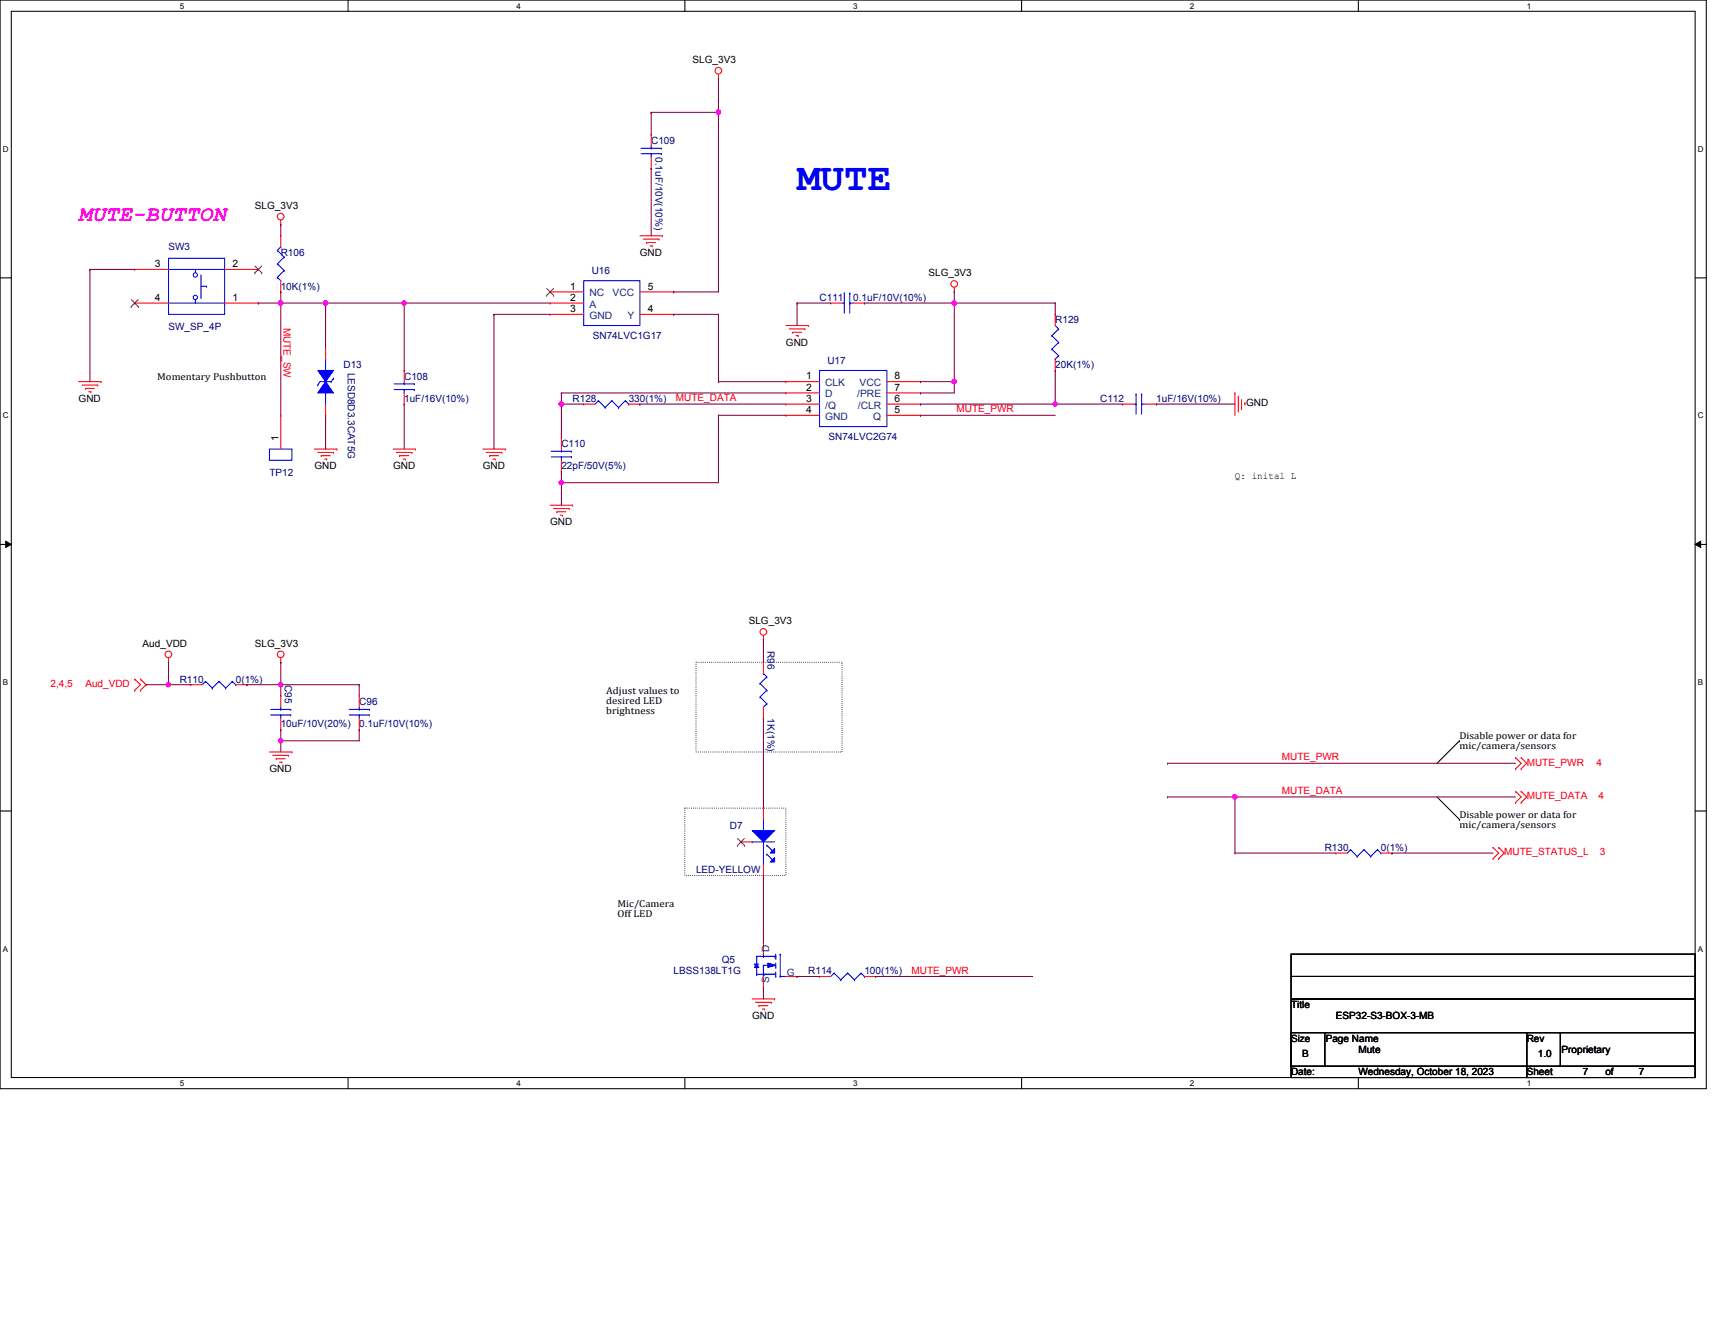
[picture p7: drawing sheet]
<svg xmlns="http://www.w3.org/2000/svg" width="559mm" height="432mm" viewBox="0 0 559 432" stroke-linecap="round" stroke-linejoin="round" font-family="sans-serif">
<defs><g id="words">
<text font-size="12.8" fill="#00f" x="259.7" y="61.8">MUTE</text>
<text font-size="7.3" fill="#f0f" x="25.6" y="72.1">MUTE-BUTTON</text>
<g font-size="3.3">
<text x="225.7" y="20.5">SLG_3V3</text>
<text x="83.1" y="68.1">SLG_3V3</text>
<text x="208.5" y="83.4">GND</text>
<text x="50.5" y="87">3</text>
<text x="75.7" y="87">2</text>
<text x="185.8" y="94.4">1</text>
<text x="211" y="94.4">5</text>
<text x="302.5" y="90">SLG_3V3</text>
<text x="50.5" y="98">4</text>
<text x="75.7" y="98">1</text>
<text x="185.8" y="98">2</text>
<text x="185.8" y="101.7">3</text>
<text x="211" y="101.7">4</text>
<text x="256.1" y="112.7">GND</text>
<text x="51.2" y="123.8">Momentary Pushbutton</text>
<text x="262.6" y="123.6">1</text>
<text x="291.5" y="123.6">8</text>
<text x="25.6" y="131">GND</text>
<text x="262.6" y="127.3">2</text>
<text x="262.6" y="130.9">3</text>
<text x="291.5" y="127.3">7</text>
<text x="291.5" y="130.9">6</text>
<text x="262.6" y="134.6">4</text>
<text x="291.5" y="134.6">5</text>
<text x="406" y="132.5">GND</text>
<text x="90.7" y="143.8" transform="rotate(-90 90.7 143.8)">1</text>
<text x="102.4" y="153">GND</text>
<text x="128.1" y="153">GND</text>
<text x="157.3" y="153">GND</text>
<text x="402.4" y="156.2">Q: inital L</text>
<text x="179.2" y="171.2">GND</text>
<text x="244" y="203.4">SLG_3V3</text>
<text x="46.5" y="210.7">Aud_VDD</text>
<text x="83.1" y="210.7">SLG_3V3</text>
<text x="197.5" y="226.2">Adjust values to</text>
<text x="197.5" y="229.5">desired LED</text>
<text x="197.5" y="232.7">brightness</text>
<text x="475.5" y="240.9">Disable power or data for</text>
<text x="475.5" y="244.1">mic/camera/sensors</text>
<text x="87.8" y="251.7">GND</text>
<text x="475.5" y="266.4">Disable power or data for</text>
<text x="475.5" y="269.7">mic/camera/sensors</text>
<text x="201.2" y="295.7">Mic/Camera</text>
<text x="201.2" y="299">Off LED</text>
<text x="420.7" y="328.5">Title</text>
<text x="245.1" y="332.2">GND</text>
<text x="435.3" y="332.2">ESP32-S3-BOX-3-MB</text>
<text x="420.7" y="339.5">Size</text>
<text x="432" y="339.5">Page Name</text>
<text x="497.5" y="339.5">Rev</text>
<text x="424.3" y="344.6">B</text>
<text x="442.6" y="343.2">Mute</text>
<text x="501.1" y="344.6">1.0</text>
<text x="508.8" y="343.2">Proprietary</text>
<text x="420.7" y="350.5">Date:</text>
<text x="442.6" y="350.5">Wednesday, October 18, 2023</text>
<text x="497.5" y="350.5">Sheet</text>
<text x="515.7" y="350.5">7</text>
<text x="523.1" y="350.5">of</text>
<text x="534" y="350.5">7</text>
</g>
<g font-size="3.3" fill="#000080">
<text x="212.2" y="46.9">C109</text>
<text x="213.5" y="51.2" transform="rotate(90 213.5 51.2)">0.1uF/10V(10%)</text>
<text x="54.9" y="81.6">SW3</text>
<text x="91.5" y="83.4">R106</text>
<text x="192.8" y="89.3">U16</text>
<text x="91.5" y="94.4">10K(1%)</text>
<text x="267" y="98.1">C111</text>
<text x="278" y="98.1">0.1uF/10V(10%)</text>
<text x="54.9" y="107.6">SW_SP_4P</text>
<text x="343.8" y="105.4">R129</text>
<text x="193.2" y="110.5">SN74LVC1G17</text>
<text x="269.6" y="118.6">U17</text>
<text x="111.9" y="120">D13</text>
<text x="113.3" y="121.5" transform="rotate(90 113.3 121.5)">LESD8D3.3CAT5G</text>
<text x="131.7" y="123.7">C108</text>
<text x="343.8" y="120">20K(1%)</text>
<text x="131.7" y="131">1uF/16V(10%)</text>
<text x="186.6" y="131">R128</text>
<text x="204.8" y="131">330(1%)</text>
<text x="358.5" y="131">C112</text>
<text x="376.8" y="131">1uF/16V(10%)</text>
<text x="270" y="143.4">SN74LVC2G74</text>
<text x="182.9" y="145.6">C110</text>
<text x="87.8" y="155.2">TP12</text>
<text x="182.9" y="153">22pF/50V(5%)</text>
<text x="250.1" y="212.2" transform="rotate(90 250.1 212.2)">R96</text>
<text x="58.5" y="222.5">R110</text>
<text x="76.8" y="222.5">0(1%)</text>
<text x="92.8" y="223.1" transform="rotate(90 92.8 223.1)">C95</text>
<text x="117.1" y="229.7">C96</text>
<text x="91.5" y="237.1">10uF/10V(20%)</text>
<text x="117.1" y="237.1">0.1uF/10V(10%)</text>
<text x="250.1" y="234.1" transform="rotate(90 250.1 234.1)">1K(1%)</text>
<text x="237.8" y="270">D7</text>
<text x="431.6" y="277.3">R130</text>
<text x="449.9" y="277.3">0(1%)</text>
<text x="226.8" y="284.6">LED-YELLOW</text>
<text x="219.5" y="317.5">LBSS138LT1G</text>
<text x="235.2" y="313.9">Q5</text>
<text x="263.4" y="317.5">R114</text>
<text x="281.6" y="317.5">100(1%)</text>
</g>
<g font-size="3.3" fill="#004080">
<text x="192" y="96.6">NC</text>
<text x="192" y="100.2">A</text>
<text x="199.6" y="96.6">VCC</text>
<text x="192" y="103.9">GND</text>
<text x="204.4" y="103.9">Y</text>
<text x="268.9" y="125.9">CLK</text>
<text x="280.1" y="125.9">VCC</text>
<text x="268.9" y="129.5">D</text>
<text x="279.3" y="129.5">/PRE</text>
<text x="268.9" y="133.2">/Q</text>
<text x="268.9" y="136.8">GND</text>
<text x="279.5" y="133.2">/CLR</text>
<text x="284.5" y="136.8">Q</text>
<text x="250.7" y="310.2" transform="rotate(-90 250.7 310.2)">D</text>
<text x="256.4" y="317.9">G</text>
<text x="250.7" y="320.4" transform="rotate(-90 250.7 320.4)">S</text>
</g>
<g font-size="3.3" fill="#f00">
<text x="92.4" y="106.8" transform="rotate(90 92.4 106.8)">MUTE_SW</text>
<text x="220.2" y="130.8">MUTE_DATA</text>
<text x="311.7" y="134.4">MUTE_PWR</text>
<text x="16.5" y="223.9">2,4,5</text>
<text x="27.8" y="223.9">Aud_VDD</text>
<text x="417.7" y="247.8">MUTE_PWR</text>
<text x="497.5" y="249.5">MUTE_PWR</text>
<text x="520.1" y="249.5">4</text>
<text x="417.7" y="258.8">MUTE_DATA</text>
<text x="497.5" y="260.5">MUTE_DATA</text>
<text x="520.9" y="260.5">4</text>
<text x="490.1" y="278.8">MUTE_STATUS_L</text>
<text x="521.2" y="278.8">3</text>
<text x="297" y="317.3">MUTE_PWR</text>
</g>
<g font-size="2.6">
<text x="58.5" y="2.8">5</text>
<text x="168.3" y="2.8">4</text>
<text x="278" y="2.8">3</text>
<text x="387.7" y="2.8">2</text>
<text x="497.5" y="2.8">1</text>
<text x="1" y="49.5">D</text>
<text x="553.3" y="49.5">D</text>
<text x="1" y="136.4">C</text>
<text x="553.3" y="136.4">C</text>
<text x="1" y="223.2">B</text>
<text x="553.3" y="223.2">B</text>
<text x="1" y="310.1">A</text>
<text x="553.3" y="310.1">A</text>
<text x="58.5" y="353.9">5</text>
<text x="168.3" y="353.9">4</text>
<text x="278" y="353.9">3</text>
<text x="387.7" y="353.9">2</text>
<text x="497.5" y="353.9">1</text>
</g>
</g></defs>
<path d="M0 0h556v354.8h-556zM3.7 3.7h548.6v347.5h-548.6z" fill="none" stroke="#000" stroke-width=".34"/>
<g fill="#fff">
<path d="M58.5 .4h1.5v2.9h-1.5z"/>
<path d="M58.5 351.5h1.5v3h-1.5z"/>
</g>
<path d="M113.4 0v3.7M113.4 351.2v3.6" fill="none" stroke="#000" stroke-width=".34"/>
<g fill="#fff">
<path d="M168.3 .4h1.4v2.9h-1.4z"/>
<path d="M168.3 351.5h1.4v3h-1.4z"/>
</g>
<path d="M223.1 0v3.7M223.1 351.2v3.6" fill="none" stroke="#000" stroke-width=".34"/>
<g fill="#fff">
<path d="M278 .4h1.4v2.9h-1.4z"/>
<path d="M278 351.5h1.4v3h-1.4z"/>
</g>
<path d="M332.9 0v3.7M332.9 351.2v3.6" fill="none" stroke="#000" stroke-width=".34"/>
<g fill="#fff">
<path d="M387.7 .4h1.5v2.9h-1.5z"/>
<path d="M387.7 351.5h1.5v3h-1.5z"/>
</g>
<path d="M442.6 0v3.7M442.6 351.2v3.6" fill="none" stroke="#000" stroke-width=".34"/>
<g fill="#fff">
<path d="M497.5 .4h1.4v2.9h-1.4z"/>
<path d="M497.5 351.5h1.4v3h-1.4z"/>
<path d="M1 47.1h1.9v2.9h-1.9z"/>
<path d="M553.3 47.1h1.9v2.9h-1.9z"/>
<path d="M1 134h1.9v2.9h-1.9z"/>
<path d="M553.3 134h1.9v2.9h-1.9z"/>
</g>
<path d="M0 90.6h3.7M552.3 90.6h3.7" fill="none" stroke="#000" stroke-width=".34"/>
<g fill="#fff">
<path d="M1 220.9h1.7v2.9h-1.7z"/>
<path d="M553.3 220.9h1.7v2.9h-1.7z"/>
</g>
<path d="M0 177.4h3.7M552.3 177.4h3.7" fill="none" stroke="#000" stroke-width=".34"/>
<path d="M1.9 176.4l1.8 1-1.8 1zM552.3 177.4l1.8-1v2z" fill="#000"/>
<path d="M1.9 176.4l1.8 1-1.8 1zM552.3 177.4l1.8-1v2z" fill="none" stroke="#000" stroke-width=".33"/>
<g fill="#fff">
<path d="M1 307.7h1.7v2.9h-1.7z"/>
<path d="M553.3 307.7h1.7v2.9h-1.7z"/>
</g>
<path d="M468.2 259.7l7.3 7.3M475.5 241.4l-7.3 7.4M0 264.3h3.7M552.3 264.3h3.7" fill="none" stroke="#000" stroke-width=".34"/>
<path d="M226.8 215.8h47.6v29.3h-47.6zM223.1 263.4h33v21.9h-33z" fill="none" stroke="#000" stroke-width=".34" stroke-dasharray="0 .7"/>
<g fill="#000">
<circle cx="475.5" cy="241.4" r=".17"/>
<circle cx="475.5" cy="267" r=".17"/>
</g>
<path d="M245.1 325.5h7.3" fill="none" stroke="#f00" stroke-width=".34"/>
<circle cx="252.4" cy="325.5" r=".17" fill="#f00"/>
<path d="M246.2 326.6h5.1" fill="none" stroke="#f00" stroke-width=".34"/>
<circle cx="251.3" cy="326.6" r=".17" fill="#f00"/>
<path d="M247.3 327.7h2.9" fill="none" stroke="#f00" stroke-width=".34"/>
<circle cx="247.3" cy="327.7" r=".17" fill="#f00"/>
<path d="M248.4 328.8h.7" fill="none" stroke="#f00" stroke-width=".34"/>
<circle cx="249.1" cy="328.8" r=".17" fill="#f00"/>
<path d="M248.8 207.1v1.4" fill="none" stroke="#f00" stroke-width=".34"/>
<circle cx="248.8" cy="208.5" r=".17" fill="#f00"/>
<g fill="none" stroke="#f00" stroke-width=".34">
<path d="M91.5 71.7v1.5"/>
<circle cx="248.7" cy="205.9" r="1.08"/>
</g>
<circle cx="91.5" cy="73.2" r=".17" fill="#f00"/>
<g fill="none" stroke="#f00" stroke-width=".34">
<path d="M25.6 124.4h7.3"/>
<circle cx="91.5" cy="70.6" r="1.08"/>
</g>
<circle cx="32.9" cy="124.4" r=".17" fill="#f00"/>
<path d="M26.7 125.5h5.1" fill="none" stroke="#f00" stroke-width=".34"/>
<circle cx="31.8" cy="125.5" r=".17" fill="#f00"/>
<path d="M27.8 126.6h2.9" fill="none" stroke="#f00" stroke-width=".34"/>
<circle cx="27.8" cy="126.6" r=".17" fill="#f00"/>
<path d="M28.9 127.7h.7" fill="none" stroke="#f00" stroke-width=".34"/>
<circle cx="29.6" cy="127.7" r=".17" fill="#f00"/>
<path d="M87.8 245.1h7.3" fill="none" stroke="#f00" stroke-width=".34"/>
<circle cx="95.1" cy="245.1" r=".17" fill="#f00"/>
<path d="M88.9 246.2h5.1" fill="none" stroke="#f00" stroke-width=".34"/>
<circle cx="94" cy="246.2" r=".17" fill="#f00"/>
<path d="M90 247.3h2.9" fill="none" stroke="#f00" stroke-width=".34"/>
<circle cx="90" cy="247.3" r=".17" fill="#f00"/>
<path d="M91.1 248.4h.7" fill="none" stroke="#f00" stroke-width=".34"/>
<circle cx="91.8" cy="248.4" r=".17" fill="#f00"/>
<path d="M54.9 214.4v1.4" fill="none" stroke="#f00" stroke-width=".34"/>
<circle cx="54.9" cy="215.8" r=".17" fill="#f00"/>
<g fill="none" stroke="#f00" stroke-width=".34">
<path d="M91.5 214.4v1.4"/>
<circle cx="54.9" cy="213.2" r="1.08"/>
</g>
<circle cx="91.5" cy="215.8" r=".17" fill="#f00"/>
<g fill="none" stroke="#f00" stroke-width=".34">
<path d="M128.1 146.3h7.2"/>
<circle cx="91.5" cy="213.2" r="1.08"/>
</g>
<circle cx="135.3" cy="146.3" r=".17" fill="#f00"/>
<path d="M129.2 147.4h5" fill="none" stroke="#f00" stroke-width=".34"/>
<circle cx="134.2" cy="147.4" r=".17" fill="#f00"/>
<path d="M130.2 148.5h3" fill="none" stroke="#f00" stroke-width=".34"/>
<circle cx="130.2" cy="148.5" r=".17" fill="#f00"/>
<path d="M131.3 149.6h.8" fill="none" stroke="#f00" stroke-width=".34"/>
<circle cx="132.1" cy="149.6" r=".17" fill="#f00"/>
<path d="M102.4 146.3h7.4" fill="none" stroke="#f00" stroke-width=".34"/>
<circle cx="109.8" cy="146.3" r=".17" fill="#f00"/>
<path d="M103.5 147.4h5.2" fill="none" stroke="#f00" stroke-width=".34"/>
<circle cx="108.7" cy="147.4" r=".17" fill="#f00"/>
<path d="M104.6 148.5h3" fill="none" stroke="#f00" stroke-width=".34"/>
<circle cx="104.6" cy="148.5" r=".17" fill="#f00"/>
<path d="M105.7 149.6h.8" fill="none" stroke="#f00" stroke-width=".34"/>
<circle cx="106.5" cy="149.6" r=".17" fill="#f00"/>
<path d="M157.3 146.3h7.3" fill="none" stroke="#f00" stroke-width=".34"/>
<circle cx="164.6" cy="146.3" r=".17" fill="#f00"/>
<path d="M158.4 147.4h5.1" fill="none" stroke="#f00" stroke-width=".34"/>
<circle cx="163.5" cy="147.4" r=".17" fill="#f00"/>
<path d="M159.5 148.5h2.9" fill="none" stroke="#f00" stroke-width=".34"/>
<circle cx="159.5" cy="148.5" r=".17" fill="#f00"/>
<path d="M160.6 149.6h.7" fill="none" stroke="#f00" stroke-width=".34"/>
<circle cx="161.3" cy="149.6" r=".17" fill="#f00"/>
<path d="M234.1 24.2v1.4" fill="none" stroke="#f00" stroke-width=".34"/>
<circle cx="234.1" cy="25.6" r=".17" fill="#f00"/>
<g fill="none" stroke="#f00" stroke-width=".34">
<path d="M208.5 76.8h7.3"/>
<circle cx="234.1" cy="23" r="1.08"/>
</g>
<circle cx="215.8" cy="76.8" r=".17" fill="#f00"/>
<path d="M209.6 77.9h5.1" fill="none" stroke="#f00" stroke-width=".34"/>
<circle cx="214.7" cy="77.9" r=".17" fill="#f00"/>
<path d="M210.7 79h2.9" fill="none" stroke="#f00" stroke-width=".34"/>
<circle cx="210.7" cy="79" r=".17" fill="#f00"/>
<path d="M211.8 80.1h.7" fill="none" stroke="#f00" stroke-width=".34"/>
<circle cx="212.5" cy="80.1" r=".17" fill="#f00"/>
<path d="M179.2 164.6h7.4" fill="none" stroke="#f00" stroke-width=".34"/>
<circle cx="186.6" cy="164.6" r=".17" fill="#f00"/>
<path d="M180.3 165.7h5.2" fill="none" stroke="#f00" stroke-width=".34"/>
<circle cx="185.5" cy="165.7" r=".17" fill="#f00"/>
<path d="M181.4 166.8h3" fill="none" stroke="#f00" stroke-width=".34"/>
<circle cx="181.4" cy="166.8" r=".17" fill="#f00"/>
<path d="M182.5 167.9h.8" fill="none" stroke="#f00" stroke-width=".34"/>
<circle cx="183.3" cy="167.9" r=".17" fill="#f00"/>
<path d="M310.9 93.6v1.5" fill="none" stroke="#f00" stroke-width=".34"/>
<circle cx="310.9" cy="95.1" r=".17" fill="#f00"/>
<g fill="none" stroke="#f00" stroke-width=".34">
<path d="M256.1 106.1h7.3"/>
<circle cx="310.9" cy="92.5" r="1.07"/>
</g>
<circle cx="263.4" cy="106.1" r=".17" fill="#f00"/>
<path d="M257.2 107.2h5.1" fill="none" stroke="#f00" stroke-width=".34"/>
<circle cx="262.3" cy="107.2" r=".17" fill="#f00"/>
<path d="M258.2 108.3h3" fill="none" stroke="#f00" stroke-width=".34"/>
<circle cx="258.2" cy="108.3" r=".17" fill="#f00"/>
<path d="M259.3 109.4h.8" fill="none" stroke="#f00" stroke-width=".34"/>
<circle cx="260.1" cy="109.4" r=".17" fill="#f00"/>
<path d="M402.4 128.1v7.2" fill="none" stroke="#f00" stroke-width=".34"/>
<circle cx="402.4" cy="128.1" r=".17" fill="#f00"/>
<path d="M403.5 129.2v5" fill="none" stroke="#f00" stroke-width=".34"/>
<circle cx="403.5" cy="129.2" r=".17" fill="#f00"/>
<path d="M404.5 130.2v3" fill="none" stroke="#f00" stroke-width=".34"/>
<circle cx="404.5" cy="133.2" r=".17" fill="#f00"/>
<path d="M405.6 131.3v.8" fill="none" stroke="#f00" stroke-width=".34"/>
<circle cx="405.6" cy="131.3" r=".17" fill="#f00"/>
<path d="M47.6 223.1l-1.8 1.9" fill="none" stroke="#f00" stroke-width=".34"/>
<circle cx="45.8" cy="225" r=".17" fill="#f00"/>
<path d="M45.8 221.3l1.8 1.8" fill="none" stroke="#f00" stroke-width=".34"/>
<circle cx="45.8" cy="221.3" r=".17" fill="#f00"/>
<path d="M43.9 221.3l1.9 1.8" fill="none" stroke="#f00" stroke-width=".34"/>
<circle cx="43.9" cy="221.3" r=".17" fill="#f00"/>
<path d="M45.8 223.1l-1.9 1.9" fill="none" stroke="#f00" stroke-width=".34"/>
<circle cx="43.9" cy="225" r=".17" fill="#f00"/>
<path d="M490.1 278l-1.8 1.8" fill="none" stroke="#f00" stroke-width=".34"/>
<circle cx="488.3" cy="279.8" r=".17" fill="#f00"/>
<path d="M488.3 276.2l1.8 1.8" fill="none" stroke="#f00" stroke-width=".34"/>
<circle cx="488.3" cy="276.2" r=".17" fill="#f00"/>
<path d="M488.3 278l-1.8 1.8" fill="none" stroke="#f00" stroke-width=".34"/>
<circle cx="486.5" cy="279.8" r=".17" fill="#f00"/>
<path d="M486.5 276.2l1.8 1.8" fill="none" stroke="#f00" stroke-width=".34"/>
<circle cx="486.5" cy="276.2" r=".17" fill="#f00"/>
<path d="M497.5 248.8l-1.9 1.8" fill="none" stroke="#f00" stroke-width=".34"/>
<circle cx="495.6" cy="250.6" r=".17" fill="#f00"/>
<path d="M495.6 246.9l1.9 1.9" fill="none" stroke="#f00" stroke-width=".34"/>
<circle cx="495.6" cy="246.9" r=".17" fill="#f00"/>
<path d="M495.6 248.8l-1.8 1.8" fill="none" stroke="#f00" stroke-width=".34"/>
<circle cx="493.8" cy="250.6" r=".17" fill="#f00"/>
<path d="M493.8 246.9l1.8 1.9" fill="none" stroke="#f00" stroke-width=".34"/>
<circle cx="493.8" cy="246.9" r=".17" fill="#f00"/>
<path d="M497.5 259.7l-1.9 1.8" fill="none" stroke="#f00" stroke-width=".34"/>
<circle cx="495.6" cy="261.5" r=".17" fill="#f00"/>
<path d="M495.6 257.9l1.9 1.8" fill="none" stroke="#f00" stroke-width=".34"/>
<circle cx="495.6" cy="257.9" r=".17" fill="#f00"/>
<path d="M495.6 259.7l-1.8 1.8" fill="none" stroke="#f00" stroke-width=".34"/>
<circle cx="493.8" cy="261.5" r=".17" fill="#f00"/>
<path d="M493.8 257.9l1.8 1.8" fill="none" stroke="#f00" stroke-width=".34"/>
<circle cx="493.8" cy="257.9" r=".17" fill="#f00"/>
<path d="M420.7 318.2h131.6v7.3h-131.6zM420.7 310.9h131.6v7.3h-131.6zM420.7 325.5h131.6v11h-131.6zM420.7 336.5h10.9v11h-10.9zM420.7 336.5h131.6v11h-131.6zM431.6 336.5h65.9v11h-65.9zM497.5 336.5h10.9v11h-10.9zM508.4 336.5h43.9v11h-43.9zM420.7 347.5h76.8v3.7h-76.8zM497.5 347.5h54.8v3.7h-54.8z" fill="none" stroke="#000" stroke-width=".34"/>
<path d="M195 130.6l-1.1 1.1" fill="none" stroke="#00f" stroke-width=".34"/>
<circle cx="195" cy="130.6" r=".17" fill="#00f"/>
<path d="M195 130.6l2.2 2.2" fill="none" stroke="#00f" stroke-width=".34"/>
<circle cx="197.2" cy="132.8" r=".17" fill="#00f"/>
<path d="M199.3 130.6l-2.1 2.2" fill="none" stroke="#00f" stroke-width=".34"/>
<circle cx="199.3" cy="130.6" r=".17" fill="#00f"/>
<path d="M199.3 130.6l2.2 2.2" fill="none" stroke="#00f" stroke-width=".34"/>
<circle cx="201.5" cy="132.8" r=".17" fill="#00f"/>
<path d="M203.8 130.6l-2.3 2.2" fill="none" stroke="#00f" stroke-width=".34"/>
<circle cx="203.8" cy="130.6" r=".17" fill="#00f"/>
<path d="M203.8 130.6l1.1 1.1" fill="none" stroke="#00f" stroke-width=".34"/>
<circle cx="204.9" cy="131.7" r=".17" fill="#00f"/>
<path d="M190.2 131.7h3.7" fill="none" stroke="#f00" stroke-width=".34"/>
<circle cx="190.2" cy="131.7" r=".17" fill="#f00"/>
<path d="M204.9 131.7h3.6" fill="none" stroke="#f00" stroke-width=".34"/>
<circle cx="208.5" cy="131.7" r=".17" fill="#f00"/>
<path d="M117.1 230.5v.7" fill="none" stroke="#00f" stroke-width=".34"/>
<circle cx="117.1" cy="231.2" r=".17" fill="#00f"/>
<path d="M113.8 233h6.6" fill="none" stroke="#00f" stroke-width=".34"/>
<circle cx="120.4" cy="233" r=".17" fill="#00f"/>
<path d="M113.8 231.2h6.6" fill="none" stroke="#00f" stroke-width=".34"/>
<circle cx="120.4" cy="231.2" r=".17" fill="#00f"/>
<path d="M117.1 233v1.1" fill="none" stroke="#00f" stroke-width=".34"/>
<circle cx="117.1" cy="233" r=".17" fill="#00f"/>
<path d="M117.1 226.8v3.7" fill="none" stroke="#f00" stroke-width=".34"/>
<circle cx="117.1" cy="226.8" r=".17" fill="#f00"/>
<path d="M117.1 234.1v3.7" fill="none" stroke="#f00" stroke-width=".34"/>
<circle cx="117.1" cy="237.8" r=".17" fill="#f00"/>
<path d="M212.2 47.6v.7" fill="none" stroke="#00f" stroke-width=".34"/>
<circle cx="212.2" cy="48.3" r=".17" fill="#00f"/>
<path d="M208.9 50.1h6.6" fill="none" stroke="#00f" stroke-width=".34"/>
<circle cx="215.5" cy="50.1" r=".17" fill="#00f"/>
<path d="M208.9 48.3h6.6" fill="none" stroke="#00f" stroke-width=".34"/>
<circle cx="215.5" cy="48.3" r=".17" fill="#00f"/>
<path d="M212.2 50.1v1.1" fill="none" stroke="#00f" stroke-width=".34"/>
<circle cx="212.2" cy="50.1" r=".17" fill="#00f"/>
<path d="M212.2 43.9v3.7" fill="none" stroke="#f00" stroke-width=".34"/>
<circle cx="212.2" cy="43.9" r=".17" fill="#f00"/>
<path d="M212.2 51.2v3.7" fill="none" stroke="#f00" stroke-width=".34"/>
<circle cx="212.2" cy="54.9" r=".17" fill="#f00"/>
<path d="M274.4 98.8h.7" fill="none" stroke="#00f" stroke-width=".34"/>
<circle cx="275.1" cy="98.8" r=".17" fill="#00f"/>
<path d="M276.9 95.5v6.6" fill="none" stroke="#00f" stroke-width=".34"/>
<circle cx="276.9" cy="95.5" r=".17" fill="#00f"/>
<path d="M275.1 95.5v6.6" fill="none" stroke="#00f" stroke-width=".34"/>
<circle cx="275.1" cy="95.5" r=".17" fill="#00f"/>
<path d="M276.9 98.8h1.1" fill="none" stroke="#00f" stroke-width=".34"/>
<circle cx="276.9" cy="98.8" r=".17" fill="#00f"/>
<path d="M270.7 98.8h3.7" fill="none" stroke="#f00" stroke-width=".34"/>
<circle cx="270.7" cy="98.8" r=".17" fill="#f00"/>
<path d="M278 98.8h3.6" fill="none" stroke="#f00" stroke-width=".34"/>
<circle cx="281.6" cy="98.8" r=".17" fill="#f00"/>
<path d="M249.9 229.4l-1.1 1.1" fill="none" stroke="#00f" stroke-width=".34"/>
<circle cx="249.9" cy="229.4" r=".17" fill="#00f"/>
<path d="M247.6 227.2l2.3 2.2" fill="none" stroke="#00f" stroke-width=".34"/>
<circle cx="247.6" cy="227.2" r=".17" fill="#00f"/>
<path d="M249.9 225l-2.3 2.2" fill="none" stroke="#00f" stroke-width=".34"/>
<circle cx="249.9" cy="225" r=".17" fill="#00f"/>
<path d="M247.6 222.8l2.3 2.2" fill="none" stroke="#00f" stroke-width=".34"/>
<circle cx="247.6" cy="222.8" r=".17" fill="#00f"/>
<path d="M249.9 220.6l-2.3 2.2" fill="none" stroke="#00f" stroke-width=".34"/>
<circle cx="249.9" cy="220.6" r=".17" fill="#00f"/>
<path d="M248.8 219.5l1.1 1.1" fill="none" stroke="#00f" stroke-width=".34"/>
<circle cx="248.8" cy="219.5" r=".17" fill="#00f"/>
<path d="M248.8 230.5v3.6" fill="none" stroke="#f00" stroke-width=".34"/>
<circle cx="248.8" cy="234.1" r=".17" fill="#f00"/>
<path d="M248.8 215.8v3.7" fill="none" stroke="#f00" stroke-width=".34"/>
<circle cx="248.8" cy="215.8" r=".17" fill="#f00"/>
<path d="M182.9 146.3v.8" fill="none" stroke="#00f" stroke-width=".34"/>
<circle cx="182.9" cy="147.1" r=".17" fill="#00f"/>
<path d="M179.6 148.9h6.6" fill="none" stroke="#00f" stroke-width=".34"/>
<circle cx="186.2" cy="148.9" r=".17" fill="#00f"/>
<path d="M179.6 147.1h6.6" fill="none" stroke="#00f" stroke-width=".34"/>
<circle cx="186.2" cy="147.1" r=".17" fill="#00f"/>
<path d="M182.9 148.9v1.1" fill="none" stroke="#00f" stroke-width=".34"/>
<circle cx="182.9" cy="148.9" r=".17" fill="#00f"/>
<path d="M182.9 142.7v3.6" fill="none" stroke="#f00" stroke-width=".34"/>
<circle cx="182.9" cy="142.7" r=".17" fill="#f00"/>
<path d="M182.9 150v3.6" fill="none" stroke="#f00" stroke-width=".34"/>
<circle cx="182.9" cy="153.6" r=".17" fill="#f00"/>
<path d="M91.5 230.5v.7" fill="none" stroke="#00f" stroke-width=".34"/>
<circle cx="91.5" cy="231.2" r=".17" fill="#00f"/>
<path d="M88.2 233h6.5" fill="none" stroke="#00f" stroke-width=".34"/>
<circle cx="94.7" cy="233" r=".17" fill="#00f"/>
<path d="M88.2 231.2h6.5" fill="none" stroke="#00f" stroke-width=".34"/>
<circle cx="94.7" cy="231.2" r=".17" fill="#00f"/>
<path d="M91.5 233v1.1" fill="none" stroke="#00f" stroke-width=".34"/>
<circle cx="91.5" cy="233" r=".17" fill="#00f"/>
<path d="M91.5 226.8v3.7" fill="none" stroke="#f00" stroke-width=".34"/>
<circle cx="91.5" cy="226.8" r=".17" fill="#f00"/>
<path d="M91.5 234.1v3.7" fill="none" stroke="#f00" stroke-width=".34"/>
<circle cx="91.5" cy="237.8" r=".17" fill="#f00"/>
<path d="M190.2 91.5h18.3v14.6h-18.3z" fill="none" stroke="#00f" stroke-width=".34"/>
<path d="M179.2 95.1h11" fill="none" stroke="#f00" stroke-width=".34"/>
<circle cx="179.2" cy="95.1" r=".17" fill="#f00"/>
<path d="M178.1 96.3h.1M178.1 94l2.3 2.3M180.3 94l-2.2 2.3M180.4 96.3h.1" fill="none" stroke="#804000" stroke-width=".33"/>
<path d="M179.2 98.8h11" fill="none" stroke="#f00" stroke-width=".34"/>
<circle cx="179.2" cy="98.8" r=".17" fill="#f00"/>
<path d="M179.2 102.4h11" fill="none" stroke="#f00" stroke-width=".34"/>
<circle cx="179.2" cy="102.4" r=".17" fill="#f00"/>
<path d="M208.5 102.4h11" fill="none" stroke="#f00" stroke-width=".34"/>
<circle cx="219.5" cy="102.4" r=".17" fill="#f00"/>
<path d="M208.5 95.1h11" fill="none" stroke="#f00" stroke-width=".34"/>
<circle cx="219.5" cy="95.1" r=".17" fill="#f00"/>
<path d="M271.8 317.1l-1.1 1.1" fill="none" stroke="#00f" stroke-width=".34"/>
<circle cx="271.8" cy="317.1" r=".17" fill="#00f"/>
<path d="M271.8 317.1l2.2 2.2" fill="none" stroke="#00f" stroke-width=".34"/>
<circle cx="274" cy="319.3" r=".17" fill="#00f"/>
<path d="M276.2 317.1l-2.2 2.2" fill="none" stroke="#00f" stroke-width=".34"/>
<circle cx="276.2" cy="317.1" r=".17" fill="#00f"/>
<path d="M276.2 317.1l2.2 2.2" fill="none" stroke="#00f" stroke-width=".34"/>
<circle cx="278.4" cy="319.3" r=".17" fill="#00f"/>
<path d="M280.5 317.1l-2.1 2.2" fill="none" stroke="#00f" stroke-width=".34"/>
<circle cx="280.5" cy="317.1" r=".17" fill="#00f"/>
<path d="M280.5 317.1l1.1 1.1" fill="none" stroke="#00f" stroke-width=".34"/>
<circle cx="281.6" cy="318.2" r=".17" fill="#00f"/>
<path d="M267 318.2h3.7" fill="none" stroke="#f00" stroke-width=".34"/>
<circle cx="267" cy="318.2" r=".17" fill="#f00"/>
<path d="M281.6 318.2h3.7" fill="none" stroke="#f00" stroke-width=".34"/>
<circle cx="285.3" cy="318.2" r=".17" fill="#f00"/>
<path d="M90.4 90.4l1.1 1.1" fill="none" stroke="#00f" stroke-width=".34"/>
<circle cx="90.4" cy="90.4" r=".17" fill="#00f"/>
<path d="M92.6 88.2l-2.2 2.2" fill="none" stroke="#00f" stroke-width=".34"/>
<circle cx="92.6" cy="88.2" r=".17" fill="#00f"/>
<path d="M90.4 86l2.2 2.2" fill="none" stroke="#00f" stroke-width=".34"/>
<circle cx="90.4" cy="86" r=".17" fill="#00f"/>
<path d="M92.6 83.8l-2.2 2.2" fill="none" stroke="#00f" stroke-width=".34"/>
<circle cx="92.6" cy="83.8" r=".17" fill="#00f"/>
<path d="M90.4 81.6l2.2 2.2" fill="none" stroke="#00f" stroke-width=".34"/>
<circle cx="90.4" cy="81.6" r=".17" fill="#00f"/>
<path d="M91.5 80.5l-1.1 1.1" fill="none" stroke="#00f" stroke-width=".34"/>
<circle cx="91.5" cy="80.5" r=".17" fill="#00f"/>
<path d="M91.5 91.5v3.6" fill="none" stroke="#f00" stroke-width=".34"/>
<circle cx="91.5" cy="95.1" r=".17" fill="#f00"/>
<path d="M91.5 76.8v3.7" fill="none" stroke="#f00" stroke-width=".34"/>
<circle cx="91.5" cy="76.8" r=".17" fill="#f00"/>
<path d="M87.8 146.3h7.3v3.7h-7.3z" fill="none" stroke="#00f" stroke-width=".34"/>
<path d="M91.5 135.3v11" fill="none" stroke="#f00" stroke-width=".34"/>
<circle cx="91.5" cy="135.3" r=".17" fill="#f00"/>
<path d="M248.8 310.9v.8" fill="none" stroke="#00f" stroke-width=".34"/>
<circle cx="248.8" cy="311.7" r=".17" fill="#00f"/>
<path d="M248.8 311.7h3.6" fill="none" stroke="#00f" stroke-width=".34"/>
<circle cx="252.4" cy="311.7" r=".17" fill="#00f"/>
<path d="M248.8 314.6v3.6" fill="none" stroke="#00f" stroke-width=".34"/>
<circle cx="248.8" cy="318.2" r=".17" fill="#00f"/>
<path d="M249.1 317.5h3.3" fill="none" stroke="#00f" stroke-width=".34"/>
<circle cx="249.1" cy="317.5" r=".17" fill="#00f"/>
<path d="M248.8 310.9v.8" fill="none" stroke="#00f" stroke-width=".34"/>
<circle cx="248.8" cy="311.7" r=".17" fill="#00f"/>
<path d="M248.8 311.7h4" fill="none" stroke="#00f" stroke-width=".34"/>
<circle cx="252.8" cy="311.7" r=".17" fill="#00f"/>
<path d="M252.8 316.8v1.4" fill="none" stroke="#00f" stroke-width=".34"/>
<circle cx="252.8" cy="318.2" r=".17" fill="#00f"/>
<path d="M248.8 317.5h4" fill="none" stroke="#00f" stroke-width=".34"/>
<circle cx="248.8" cy="317.5" r=".17" fill="#00f"/>
<path d="M248.8 314.6v3.6" fill="none" stroke="#00f" stroke-width=".34"/>
<circle cx="248.8" cy="318.2" r=".17" fill="#00f"/>
<path d="M254.2 318.2h1.9" fill="none" stroke="#00f" stroke-width=".34"/>
<circle cx="254.2" cy="318.2" r=".17" fill="#00f"/>
<path d="M254.2 310.9v7.3" fill="none" stroke="#00f" stroke-width=".34"/>
<circle cx="254.2" cy="310.9" r=".17" fill="#00f"/>
<path d="M252.8 313.9v1.4" fill="none" stroke="#00f" stroke-width=".34"/>
<circle cx="252.8" cy="315.3" r=".17" fill="#00f"/>
<path d="M252.8 310.9v1.5" fill="none" stroke="#00f" stroke-width=".34"/>
<circle cx="252.8" cy="312.4" r=".17" fill="#00f"/>
<path d="M246.5 315.3v2.2" fill="none" stroke="#00f" stroke-width=".34"/>
<circle cx="246.5" cy="317.5" r=".17" fill="#00f"/>
<path d="M246.5 311.7v2.5" fill="none" stroke="#00f" stroke-width=".34"/>
<circle cx="246.5" cy="314.2" r=".17" fill="#00f"/>
<path d="M246.5 311.7h2.3" fill="none" stroke="#00f" stroke-width=".34"/>
<circle cx="246.5" cy="311.7" r=".17" fill="#00f"/>
<path d="M246.5 317.5h2.3" fill="none" stroke="#00f" stroke-width=".34"/>
<circle cx="246.5" cy="317.5" r=".17" fill="#00f"/>
<path d="M250.6 314.6h2.2" fill="none" stroke="#00f" stroke-width=".34"/>
<circle cx="250.6" cy="314.6" r=".17" fill="#00f"/>
<path d="M248.8 314.6h1.4" fill="none" stroke="#00f" stroke-width=".34"/>
<circle cx="248.8" cy="314.6" r=".17" fill="#00f"/>
<path d="M246.5 314.2l.8 1.1h-1.5z" fill="#00f"/>
<path d="M245.8 314.2h1.5M246.5 314.2l.8 1.1h-1.5z" fill="none" stroke="#00f" stroke-width=".34"/>
<circle cx="245.8" cy="314.2" r=".17" fill="#00f"/>
<path d="M250.2 313.9l2.6 .7-2.6 .7z" fill="#00f"/>
<path d="M250.2 313.9l2.6 .7-2.6 .7z" fill="none" stroke="#00f" stroke-width=".34"/>
<path d="M256.1 318.2h3.6" fill="none" stroke="#f00" stroke-width=".34"/>
<circle cx="259.7" cy="318.2" r=".17" fill="#f00"/>
<path d="M248.8 318.2v3.7" fill="none" stroke="#f00" stroke-width=".34"/>
<circle cx="248.8" cy="321.9" r=".17" fill="#f00"/>
<path d="M248.8 307.3v3.6" fill="none" stroke="#f00" stroke-width=".34"/>
<circle cx="248.8" cy="307.3" r=".17" fill="#f00"/>
<path d="M104.3 124.4h3.6" fill="none" stroke="#00f" stroke-width=".34"/>
<circle cx="107.9" cy="124.4" r=".17" fill="#00f"/>
<path d="M106.1 128.1v3.6" fill="none" stroke="#00f" stroke-width=".34"/>
<circle cx="106.1" cy="128.1" r=".17" fill="#00f"/>
<path d="M106.1 117.1v3.6" fill="none" stroke="#00f" stroke-width=".34"/>
<circle cx="106.1" cy="117.1" r=".17" fill="#00f"/>
<path d="M106.1 124.4l2.6 3.7h-5.2z" fill-rule="evenodd" fill="#00f"/>
<path d="M104.3 124.4l-.8 1.1M106.1 124.4l2.6 3.7h-5.2z" fill="none" stroke="#00f" stroke-width=".34"/>
<circle cx="103.5" cy="125.5" r=".17" fill="#00f"/>
<path d="M108.7 123.3l-.8 1.1" fill="none" stroke="#00f" stroke-width=".34"/>
<circle cx="108.7" cy="123.3" r=".17" fill="#00f"/>
<path d="M103.5 120.7h5.2l-2.6 3.7z" fill-rule="evenodd" fill="#00f"/>
<path d="M103.5 120.7h5.2l-2.6 3.7z" fill="none" stroke="#00f" stroke-width=".34"/>
<path d="M106.1 131.7v3.6" fill="none" stroke="#f00" stroke-width=".34"/>
<circle cx="106.1" cy="135.3" r=".17" fill="#f00"/>
<path d="M106.1 113.4v3.7" fill="none" stroke="#f00" stroke-width=".34"/>
<circle cx="106.1" cy="113.4" r=".17" fill="#f00"/>
<path d="M343.8 106.1l1.1 1.1" fill="none" stroke="#00f" stroke-width=".34"/>
<circle cx="344.9" cy="107.2" r=".17" fill="#00f"/>
<path d="M344.9 107.2l-2.2 2.2" fill="none" stroke="#00f" stroke-width=".34"/>
<circle cx="342.7" cy="109.4" r=".17" fill="#00f"/>
<path d="M342.7 109.4l2.2 2.2" fill="none" stroke="#00f" stroke-width=".34"/>
<circle cx="344.9" cy="111.6" r=".17" fill="#00f"/>
<path d="M344.9 111.6l-2.2 2.2" fill="none" stroke="#00f" stroke-width=".34"/>
<circle cx="342.7" cy="113.8" r=".17" fill="#00f"/>
<path d="M342.7 113.8l2.2 2.2" fill="none" stroke="#00f" stroke-width=".34"/>
<circle cx="344.9" cy="116" r=".17" fill="#00f"/>
<path d="M344.9 116l-1.1 1.1" fill="none" stroke="#00f" stroke-width=".34"/>
<circle cx="343.8" cy="117.1" r=".17" fill="#00f"/>
<path d="M343.8 102.4v3.7" fill="none" stroke="#f00" stroke-width=".34"/>
<circle cx="343.8" cy="102.4" r=".17" fill="#f00"/>
<path d="M343.8 117.1v3.6" fill="none" stroke="#f00" stroke-width=".34"/>
<circle cx="343.8" cy="120.7" r=".17" fill="#f00"/>
<path d="M65.5 89.6v7.3" fill="none" stroke="#00f" stroke-width=".34"/>
<circle cx="65.5" cy="96.9" r=".17" fill="#00f"/>
<path d="M65.5 93.3h1.8" fill="none" stroke="#00f" stroke-width=".34"/>
<circle cx="67.3" cy="93.3" r=".17" fill="#00f"/>
<path d="M54.9 87.8h18.3" fill="none" stroke="#00f" stroke-width=".34"/>
<circle cx="73.2" cy="87.8" r=".17" fill="#00f"/>
<path d="M54.9 98.8h18.3" fill="none" stroke="#00f" stroke-width=".34"/>
<circle cx="73.2" cy="98.8" r=".17" fill="#00f"/>
<path d="M54.9 84.2h18.3v18.2h-18.3zM63.7 97.7v1.1" fill="none" stroke="#00f" stroke-width=".34"/>
<circle cx="63.7" cy="97.7" r=".17" fill="#00f"/>
<g fill="none" stroke="#00f" stroke-width=".34">
<path d="M63.7 87.8v1.1"/>
<circle cx="63.6" cy="96.9" r=".7"/>
</g>
<circle cx="63.7" cy="87.8" r=".17" fill="#00f"/>
<circle cx="63.6" cy="89.6" r=".71" fill="none" stroke="#00f" stroke-width=".34"/>
<path d="M43.9 98.8h11" fill="none" stroke="#f00" stroke-width=".34"/>
<circle cx="43.9" cy="98.8" r=".17" fill="#f00"/>
<path d="M42.8 99.9h.1M42.8 97.7l2.2 2.2M45 97.7l-2.2 2.2M45 99.9h.1" fill="none" stroke="#804000" stroke-width=".33"/>
<path d="M73.2 98.8h11" fill="none" stroke="#f00" stroke-width=".34"/>
<circle cx="84.2" cy="98.8" r=".17" fill="#f00"/>
<path d="M43.9 87.8h11" fill="none" stroke="#f00" stroke-width=".34"/>
<circle cx="43.9" cy="87.8" r=".17" fill="#f00"/>
<path d="M73.2 87.8h11" fill="none" stroke="#f00" stroke-width=".34"/>
<circle cx="84.2" cy="87.8" r=".17" fill="#f00"/>
<path d="M83 88.9h.1M83.1 86.7l2.2 2.2M85.3 86.7l-2.3 2.2M85.3 88.9h.1" fill="none" stroke="#804000" stroke-width=".33"/>
<path d="M67 222l-1.1 1.1" fill="none" stroke="#00f" stroke-width=".34"/>
<circle cx="67" cy="222" r=".17" fill="#00f"/>
<path d="M67 222l2.2 2.2" fill="none" stroke="#00f" stroke-width=".34"/>
<circle cx="69.2" cy="224.2" r=".17" fill="#00f"/>
<path d="M71.3 222l-2.1 2.2" fill="none" stroke="#00f" stroke-width=".34"/>
<circle cx="71.3" cy="222" r=".17" fill="#00f"/>
<path d="M71.3 222l2.2 2.2" fill="none" stroke="#00f" stroke-width=".34"/>
<circle cx="73.5" cy="224.2" r=".17" fill="#00f"/>
<path d="M75.7 222l-2.2 2.2" fill="none" stroke="#00f" stroke-width=".34"/>
<circle cx="75.7" cy="222" r=".17" fill="#00f"/>
<path d="M75.7 222l1.1 1.1" fill="none" stroke="#00f" stroke-width=".34"/>
<circle cx="76.8" cy="223.1" r=".17" fill="#00f"/>
<path d="M62.2 223.1h3.7" fill="none" stroke="#f00" stroke-width=".34"/>
<circle cx="62.2" cy="223.1" r=".17" fill="#f00"/>
<path d="M76.8 223.1h3.7" fill="none" stroke="#f00" stroke-width=".34"/>
<circle cx="80.5" cy="223.1" r=".17" fill="#f00"/>
<path d="M267 120.7h22v18.3h-22z" fill="none" stroke="#00f" stroke-width=".34"/>
<path d="M256.1 124.4h10.9" fill="none" stroke="#f00" stroke-width=".34"/>
<circle cx="256.1" cy="124.4" r=".17" fill="#f00"/>
<path d="M256.1 128.1h10.9" fill="none" stroke="#f00" stroke-width=".34"/>
<circle cx="256.1" cy="128.1" r=".17" fill="#f00"/>
<path d="M256.1 131.7h10.9" fill="none" stroke="#f00" stroke-width=".34"/>
<circle cx="256.1" cy="131.7" r=".17" fill="#f00"/>
<path d="M256.1 135.3h10.9" fill="none" stroke="#f00" stroke-width=".34"/>
<circle cx="256.1" cy="135.3" r=".17" fill="#f00"/>
<path d="M289 124.4h10.9" fill="none" stroke="#f00" stroke-width=".34"/>
<circle cx="299.9" cy="124.4" r=".17" fill="#f00"/>
<path d="M289 128.1h10.9" fill="none" stroke="#f00" stroke-width=".34"/>
<circle cx="299.9" cy="128.1" r=".17" fill="#f00"/>
<path d="M289 131.7h10.9" fill="none" stroke="#f00" stroke-width=".34"/>
<circle cx="299.9" cy="131.7" r=".17" fill="#f00"/>
<path d="M289 135.3h10.9" fill="none" stroke="#f00" stroke-width=".34"/>
<circle cx="299.9" cy="135.3" r=".17" fill="#f00"/>
<path d="M440.1 276.9l-1.1 1.1" fill="none" stroke="#00f" stroke-width=".34"/>
<circle cx="440.1" cy="276.9" r=".17" fill="#00f"/>
<path d="M440.1 276.9l2.1 2.2" fill="none" stroke="#00f" stroke-width=".34"/>
<circle cx="442.2" cy="279.1" r=".17" fill="#00f"/>
<path d="M444.4 276.9l-2.2 2.2" fill="none" stroke="#00f" stroke-width=".34"/>
<circle cx="444.4" cy="276.9" r=".17" fill="#00f"/>
<path d="M444.4 276.9l2.2 2.2" fill="none" stroke="#00f" stroke-width=".34"/>
<circle cx="446.6" cy="279.1" r=".17" fill="#00f"/>
<path d="M448.8 276.9l-2.2 2.2" fill="none" stroke="#00f" stroke-width=".34"/>
<circle cx="448.8" cy="276.9" r=".17" fill="#00f"/>
<path d="M448.8 276.9l1.1 1.1" fill="none" stroke="#00f" stroke-width=".34"/>
<circle cx="449.9" cy="278" r=".17" fill="#00f"/>
<path d="M435.3 278h3.7" fill="none" stroke="#f00" stroke-width=".34"/>
<circle cx="435.3" cy="278" r=".17" fill="#f00"/>
<path d="M449.9 278h3.7" fill="none" stroke="#f00" stroke-width=".34"/>
<circle cx="453.6" cy="278" r=".17" fill="#f00"/>
<path d="M131.7 124.4v.7" fill="none" stroke="#00f" stroke-width=".34"/>
<circle cx="131.7" cy="125.1" r=".17" fill="#00f"/>
<path d="M128.4 127h6.6" fill="none" stroke="#00f" stroke-width=".34"/>
<circle cx="135" cy="127" r=".17" fill="#00f"/>
<path d="M128.4 125.1h6.6" fill="none" stroke="#00f" stroke-width=".34"/>
<circle cx="135" cy="125.1" r=".17" fill="#00f"/>
<path d="M131.7 127v1.1" fill="none" stroke="#00f" stroke-width=".34"/>
<circle cx="131.7" cy="127" r=".17" fill="#00f"/>
<path d="M131.7 120.7v3.7" fill="none" stroke="#f00" stroke-width=".34"/>
<circle cx="131.7" cy="120.7" r=".17" fill="#f00"/>
<path d="M131.7 128.1v3.6" fill="none" stroke="#f00" stroke-width=".34"/>
<circle cx="131.7" cy="131.7" r=".17" fill="#f00"/>
<path d="M369.4 131.7h.8" fill="none" stroke="#00f" stroke-width=".34"/>
<circle cx="370.2" cy="131.7" r=".17" fill="#00f"/>
<path d="M372 128.4v6.6" fill="none" stroke="#00f" stroke-width=".34"/>
<circle cx="372" cy="128.4" r=".17" fill="#00f"/>
<path d="M370.2 128.4v6.6" fill="none" stroke="#00f" stroke-width=".34"/>
<circle cx="370.2" cy="128.4" r=".17" fill="#00f"/>
<path d="M372 131.7h1.1" fill="none" stroke="#00f" stroke-width=".34"/>
<circle cx="372" cy="131.7" r=".17" fill="#00f"/>
<path d="M365.8 131.7h3.6" fill="none" stroke="#f00" stroke-width=".34"/>
<circle cx="365.8" cy="131.7" r=".17" fill="#f00"/>
<path d="M373.1 131.7h3.7" fill="none" stroke="#f00" stroke-width=".34"/>
<circle cx="376.8" cy="131.7" r=".17" fill="#f00"/>
<path d="M245.1 270.7h7.3l-3.6 3.7z" fill="#00f"/>
<path d="M245.1 270.7h7.3l-3.6 3.7z" fill="none" stroke="#00f" stroke-width=".34"/>
<path d="M252.4 276.5v1.5h-1.4z" fill="#00f"/>
<path d="M252.4 276.5v1.5h-1.4z" fill="none" stroke="#00f" stroke-width=".34"/>
<path d="M252.4 279.5v1.4h-1.4z" fill="#00f"/>
<path d="M245.1 274.4h7.3M252.4 279.5v1.4h-1.4z" fill="none" stroke="#00f" stroke-width=".34"/>
<circle cx="245.1" cy="274.4" r=".17" fill="#00f"/>
<path d="M248.8 267v3.7" fill="none" stroke="#00f" stroke-width=".34"/>
<circle cx="248.8" cy="270.7" r=".17" fill="#00f"/>
<path d="M248.8 274.4v7.2" fill="none" stroke="#00f" stroke-width=".34"/>
<circle cx="248.8" cy="281.6" r=".17" fill="#00f"/>
<path d="M249.9 275.5l1.8 1.8" fill="none" stroke="#00f" stroke-width=".34"/>
<circle cx="249.9" cy="275.5" r=".17" fill="#00f"/>
<path d="M249.9 278.4l1.8 1.8" fill="none" stroke="#00f" stroke-width=".34"/>
<circle cx="249.9" cy="278.4" r=".17" fill="#00f"/>
<path d="M248.8 263.4v3.6" fill="none" stroke="#f00" stroke-width=".34"/>
<circle cx="248.8" cy="263.4" r=".17" fill="#f00"/>
<path d="M248.8 281.6v3.7" fill="none" stroke="#f00" stroke-width=".34"/>
<circle cx="248.8" cy="285.3" r=".17" fill="#f00"/>
<path d="M241.4 274.4h3.7" fill="none" stroke="#f00" stroke-width=".34"/>
<circle cx="241.4" cy="274.4" r=".17" fill="#f00"/>
<path d="M240.3 275.5h.1M240.3 273.3l2.3 2.2M242.5 273.3l-2.2 2.2M242.6 275.5h.1" fill="none" stroke="#804000" stroke-width=".33"/>
<path d="M380.4 259.7h22" fill="none" stroke="#800040" stroke-width=".34"/>
<circle cx="380.4" cy="259.7" r=".17" fill="#800040"/>
<path d="M380.4 248.8h113.4" fill="none" stroke="#800040" stroke-width=".34"/>
<circle cx="380.4" cy="248.8" r=".17" fill="#800040"/>
<path d="M248.8 321.9v3.6" fill="none" stroke="#800040" stroke-width=".34"/>
<circle cx="248.8" cy="321.9" r=".17" fill="#800040"/>
<path d="M259.7 318.2h7.3" fill="none" stroke="#800040" stroke-width=".34"/>
<circle cx="259.7" cy="318.2" r=".17" fill="#800040"/>
<path d="M248.8 285.3v22" fill="none" stroke="#800040" stroke-width=".34"/>
<circle cx="248.8" cy="285.3" r=".17" fill="#800040"/>
<path d="M248.8 208.5v7.3" fill="none" stroke="#800040" stroke-width=".34"/>
<circle cx="248.8" cy="208.5" r=".17" fill="#800040"/>
<path d="M248.8 234.1v29.3" fill="none" stroke="#800040" stroke-width=".34"/>
<circle cx="248.8" cy="234.1" r=".17" fill="#800040"/>
<path d="M91.5 98.8v36.5" fill="none" stroke="#800040" stroke-width=".34"/>
<circle cx="91.5" cy="98.8" r=".17" fill="#800040"/>
<path d="M91.5 73.2v3.6" fill="none" stroke="#800040" stroke-width=".34"/>
<circle cx="91.5" cy="73.2" r=".17" fill="#800040"/>
<path d="M91.5 95.1v3.7" fill="none" stroke="#800040" stroke-width=".34"/>
<circle cx="91.5" cy="95.1" r=".17" fill="#800040"/>
<circle cx="91.4" cy="98.8" r=".72" fill="#f0f"/>
<circle cx="91.4" cy="98.8" r=".72" fill="none" stroke="#f0f" stroke-width=".34"/>
<path d="M29.3 87.8h14.6" fill="none" stroke="#800040" stroke-width=".34"/>
<circle cx="29.3" cy="87.8" r=".17" fill="#800040"/>
<path d="M29.3 87.8v36.6" fill="none" stroke="#800040" stroke-width=".34"/>
<circle cx="29.3" cy="87.8" r=".17" fill="#800040"/>
<path d="M91.5 237.8v3.6" fill="none" stroke="#800040" stroke-width=".34"/>
<circle cx="91.5" cy="237.8" r=".17" fill="#800040"/>
<path d="M117.1 237.8v3.6" fill="none" stroke="#800040" stroke-width=".34"/>
<circle cx="117.1" cy="237.8" r=".17" fill="#800040"/>
<path d="M91.5 241.4h25.6" fill="none" stroke="#800040" stroke-width=".34"/>
<circle cx="91.5" cy="241.4" r=".17" fill="#800040"/>
<circle cx="91.4" cy="241.4" r=".71" fill="#f0f"/>
<circle cx="91.4" cy="241.4" r=".71" fill="none" stroke="#f0f" stroke-width=".34"/>
<path d="M91.5 241.4v3.7" fill="none" stroke="#800040" stroke-width=".34"/>
<circle cx="91.5" cy="241.4" r=".17" fill="#800040"/>
<path d="M80.5 223.1h11" fill="none" stroke="#800040" stroke-width=".34"/>
<circle cx="80.5" cy="223.1" r=".17" fill="#800040"/>
<path d="M91.5 223.1h25.6" fill="none" stroke="#800040" stroke-width=".34"/>
<circle cx="91.5" cy="223.1" r=".17" fill="#800040"/>
<path d="M117.1 223.1v3.7" fill="none" stroke="#800040" stroke-width=".34"/>
<circle cx="117.1" cy="223.1" r=".17" fill="#800040"/>
<path d="M91.5 223.1v3.7" fill="none" stroke="#800040" stroke-width=".34"/>
<circle cx="91.5" cy="223.1" r=".17" fill="#800040"/>
<circle cx="91.4" cy="223.1" r=".71" fill="#f0f"/>
<circle cx="91.4" cy="223.1" r=".71" fill="none" stroke="#f0f" stroke-width=".34"/>
<path d="M54.9 215.8v7.3" fill="none" stroke="#800040" stroke-width=".34"/>
<circle cx="54.9" cy="215.8" r=".17" fill="#800040"/>
<path d="M54.9 223.1h7.3" fill="none" stroke="#800040" stroke-width=".34"/>
<circle cx="54.9" cy="223.1" r=".17" fill="#800040"/>
<path d="M91.5 215.8v7.3" fill="none" stroke="#800040" stroke-width=".34"/>
<circle cx="91.5" cy="215.8" r=".17" fill="#800040"/>
<path d="M91.5 98.8h14.6" fill="none" stroke="#800040" stroke-width=".34"/>
<circle cx="91.5" cy="98.8" r=".17" fill="#800040"/>
<path d="M131.7 131.7v14.6" fill="none" stroke="#800040" stroke-width=".34"/>
<circle cx="131.7" cy="131.7" r=".17" fill="#800040"/>
<path d="M106.1 98.8h25.6" fill="none" stroke="#800040" stroke-width=".34"/>
<circle cx="106.1" cy="98.8" r=".17" fill="#800040"/>
<path d="M131.7 98.8v21.9" fill="none" stroke="#800040" stroke-width=".34"/>
<circle cx="131.7" cy="98.8" r=".17" fill="#800040"/>
<path d="M131.7 98.8h47.5" fill="none" stroke="#800040" stroke-width=".34"/>
<circle cx="131.7" cy="98.8" r=".17" fill="#800040"/>
<circle cx="131.7" cy="98.8" r=".71" fill="#f0f"/>
<circle cx="131.7" cy="98.8" r=".71" fill="none" stroke="#f0f" stroke-width=".34"/>
<path d="M84.2 98.8h7.3" fill="none" stroke="#800040" stroke-width=".34"/>
<circle cx="84.2" cy="98.8" r=".17" fill="#800040"/>
<path d="M47.6 223.1h7.3" fill="none" stroke="#800040" stroke-width=".34"/>
<circle cx="47.6" cy="223.1" r=".17" fill="#800040"/>
<circle cx="54.9" cy="223.1" r=".71" fill="#f0f"/>
<circle cx="54.9" cy="223.1" r=".71" fill="none" stroke="#f0f" stroke-width=".34"/>
<path d="M106.1 135.3v11" fill="none" stroke="#800040" stroke-width=".34"/>
<circle cx="106.1" cy="135.3" r=".17" fill="#800040"/>
<path d="M106.1 98.8v14.6" fill="none" stroke="#800040" stroke-width=".34"/>
<circle cx="106.1" cy="98.8" r=".17" fill="#800040"/>
<circle cx="106.1" cy="98.8" r=".71" fill="#f0f"/>
<circle cx="106.1" cy="98.8" r=".71" fill="none" stroke="#f0f" stroke-width=".34"/>
<path d="M161 102.4h18.2" fill="none" stroke="#800040" stroke-width=".34"/>
<circle cx="161" cy="102.4" r=".17" fill="#800040"/>
<path d="M161 102.4v43.9" fill="none" stroke="#800040" stroke-width=".34"/>
<circle cx="161" cy="102.4" r=".17" fill="#800040"/>
<path d="M234.1 25.6v11" fill="none" stroke="#800040" stroke-width=".34"/>
<circle cx="234.1" cy="25.6" r=".17" fill="#800040"/>
<path d="M219.5 95.1h14.6" fill="none" stroke="#800040" stroke-width=".34"/>
<circle cx="219.5" cy="95.1" r=".17" fill="#800040"/>
<path d="M212.2 54.9v21.9" fill="none" stroke="#800040" stroke-width=".34"/>
<circle cx="212.2" cy="54.9" r=".17" fill="#800040"/>
<path d="M212.2 36.6v7.3" fill="none" stroke="#800040" stroke-width=".34"/>
<circle cx="212.2" cy="36.6" r=".17" fill="#800040"/>
<path d="M212.2 36.6h21.9" fill="none" stroke="#800040" stroke-width=".34"/>
<circle cx="212.2" cy="36.6" r=".17" fill="#800040"/>
<path d="M234.1 36.6v58.5" fill="none" stroke="#800040" stroke-width=".34"/>
<circle cx="234.1" cy="36.6" r=".17" fill="#800040"/>
<circle cx="234.1" cy="36.6" r=".71" fill="#f0f"/>
<circle cx="234.1" cy="36.6" r=".71" fill="none" stroke="#f0f" stroke-width=".34"/>
<path d="M219.5 102.4h14.6" fill="none" stroke="#800040" stroke-width=".34"/>
<circle cx="219.5" cy="102.4" r=".17" fill="#800040"/>
<path d="M234.1 102.4v22" fill="none" stroke="#800040" stroke-width=".34"/>
<circle cx="234.1" cy="102.4" r=".17" fill="#800040"/>
<path d="M234.1 124.4h22" fill="none" stroke="#800040" stroke-width=".34"/>
<circle cx="234.1" cy="124.4" r=".17" fill="#800040"/>
<path d="M208.5 131.7h47.6" fill="none" stroke="#800040" stroke-width=".34"/>
<circle cx="208.5" cy="131.7" r=".17" fill="#800040"/>
<path d="M182.9 128.1h73.2" fill="none" stroke="#800040" stroke-width=".34"/>
<circle cx="182.9" cy="128.1" r=".17" fill="#800040"/>
<path d="M182.9 128.1v3.6" fill="none" stroke="#800040" stroke-width=".34"/>
<circle cx="182.9" cy="128.1" r=".17" fill="#800040"/>
<path d="M182.9 131.7v11" fill="none" stroke="#800040" stroke-width=".34"/>
<circle cx="182.9" cy="131.7" r=".17" fill="#800040"/>
<circle cx="182.9" cy="131.7" r=".71" fill="#f0f"/>
<circle cx="182.9" cy="131.7" r=".71" fill="none" stroke="#f0f" stroke-width=".34"/>
<path d="M234.1 135.3h22" fill="none" stroke="#800040" stroke-width=".34"/>
<circle cx="234.1" cy="135.3" r=".17" fill="#800040"/>
<path d="M234.1 135.3v22" fill="none" stroke="#800040" stroke-width=".34"/>
<circle cx="234.1" cy="135.3" r=".17" fill="#800040"/>
<path d="M182.9 153.6v3.7" fill="none" stroke="#800040" stroke-width=".34"/>
<circle cx="182.9" cy="153.6" r=".17" fill="#800040"/>
<path d="M182.9 157.3h51.2" fill="none" stroke="#800040" stroke-width=".34"/>
<circle cx="182.9" cy="157.3" r=".17" fill="#800040"/>
<circle cx="182.9" cy="157.3" r=".71" fill="#f0f"/>
<circle cx="182.9" cy="157.3" r=".71" fill="none" stroke="#f0f" stroke-width=".34"/>
<path d="M182.9 131.7h7.3" fill="none" stroke="#800040" stroke-width=".34"/>
<circle cx="182.9" cy="131.7" r=".17" fill="#800040"/>
<path d="M299.9 124.4h11" fill="none" stroke="#800040" stroke-width=".34"/>
<circle cx="299.9" cy="124.4" r=".17" fill="#800040"/>
<path d="M310.9 95.1v3.7" fill="none" stroke="#800040" stroke-width=".34"/>
<circle cx="310.9" cy="95.1" r=".17" fill="#800040"/>
<path d="M281.6 98.8h29.3" fill="none" stroke="#800040" stroke-width=".34"/>
<circle cx="281.6" cy="98.8" r=".17" fill="#800040"/>
<circle cx="310.9" cy="98.8" r=".72" fill="#f0f"/>
<circle cx="310.9" cy="98.8" r=".72" fill="none" stroke="#f0f" stroke-width=".34"/>
<path d="M310.9 98.8v25.6" fill="none" stroke="#800040" stroke-width=".34"/>
<circle cx="310.9" cy="98.8" r=".17" fill="#800040"/>
<path d="M259.7 98.8v7.3" fill="none" stroke="#800040" stroke-width=".34"/>
<circle cx="259.7" cy="98.8" r=".17" fill="#800040"/>
<path d="M259.7 98.8h11" fill="none" stroke="#800040" stroke-width=".34"/>
<circle cx="259.7" cy="98.8" r=".17" fill="#800040"/>
<path d="M299.9 128.1h11" fill="none" stroke="#800040" stroke-width=".34"/>
<circle cx="299.9" cy="128.1" r=".17" fill="#800040"/>
<path d="M310.9 124.4v3.7" fill="none" stroke="#800040" stroke-width=".34"/>
<circle cx="310.9" cy="124.4" r=".17" fill="#800040"/>
<circle cx="310.9" cy="124.4" r=".71" fill="#f0f"/>
<circle cx="310.9" cy="124.4" r=".71" fill="none" stroke="#f0f" stroke-width=".34"/>
<path d="M343.8 120.7v11" fill="none" stroke="#800040" stroke-width=".34"/>
<circle cx="343.8" cy="120.7" r=".17" fill="#800040"/>
<path d="M310.9 98.8h32.9" fill="none" stroke="#800040" stroke-width=".34"/>
<circle cx="310.9" cy="98.8" r=".17" fill="#800040"/>
<path d="M343.8 98.8v3.6" fill="none" stroke="#800040" stroke-width=".34"/>
<circle cx="343.8" cy="98.8" r=".17" fill="#800040"/>
<path d="M299.9 131.7h43.9" fill="none" stroke="#800040" stroke-width=".34"/>
<circle cx="299.9" cy="131.7" r=".17" fill="#800040"/>
<path d="M343.8 131.7h22" fill="none" stroke="#800040" stroke-width=".34"/>
<circle cx="343.8" cy="131.7" r=".17" fill="#800040"/>
<circle cx="343.8" cy="131.7" r=".7" fill="#f0f"/>
<circle cx="343.8" cy="131.7" r=".7" fill="none" stroke="#f0f" stroke-width=".34"/>
<path d="M376.8 131.7h25.6" fill="none" stroke="#800040" stroke-width=".34"/>
<circle cx="376.8" cy="131.7" r=".17" fill="#800040"/>
<path d="M299.9 135.3h43.9" fill="none" stroke="#800040" stroke-width=".34"/>
<circle cx="299.9" cy="135.3" r=".17" fill="#800040"/>
<path d="M285.3 318.2h51.2" fill="none" stroke="#800040" stroke-width=".34"/>
<circle cx="285.3" cy="318.2" r=".17" fill="#800040"/>
<path d="M453.6 278h32.9" fill="none" stroke="#800040" stroke-width=".34"/>
<circle cx="453.6" cy="278" r=".17" fill="#800040"/>
<path d="M402.4 278h32.9" fill="none" stroke="#800040" stroke-width=".34"/>
<circle cx="402.4" cy="278" r=".17" fill="#800040"/>
<path d="M402.4 259.7v18.3" fill="none" stroke="#800040" stroke-width=".34"/>
<circle cx="402.4" cy="259.7" r=".17" fill="#800040"/>
<circle cx="402.3" cy="259.7" r=".71" fill="#f0f"/>
<circle cx="402.3" cy="259.7" r=".71" fill="none" stroke="#f0f" stroke-width=".34"/>
<path d="M402.4 259.7h91.4" fill="none" stroke="#800040" stroke-width=".34"/>
<circle cx="402.4" cy="259.7" r=".17" fill="#800040"/>
<path d="M182.9 157.3v7.3" fill="none" stroke="#800040" stroke-width=".34"/>
<circle cx="182.9" cy="157.3" r=".17" fill="#800040"/>
<circle cx="91.4" cy="98.8" r=".72" fill="#f0f"/>
<circle cx="91.4" cy="98.8" r=".72" fill="none" stroke="#f0f" stroke-width=".34"/>
<circle cx="91.4" cy="241.4" r=".71" fill="#f0f"/>
<circle cx="91.4" cy="241.4" r=".71" fill="none" stroke="#f0f" stroke-width=".34"/>
<circle cx="91.4" cy="223.1" r=".71" fill="#f0f"/>
<circle cx="91.4" cy="223.1" r=".71" fill="none" stroke="#f0f" stroke-width=".34"/>
<circle cx="131.7" cy="98.8" r=".71" fill="#f0f"/>
<circle cx="131.7" cy="98.8" r=".71" fill="none" stroke="#f0f" stroke-width=".34"/>
<circle cx="54.9" cy="223.1" r=".71" fill="#f0f"/>
<circle cx="54.9" cy="223.1" r=".71" fill="none" stroke="#f0f" stroke-width=".34"/>
<circle cx="106.1" cy="98.8" r=".71" fill="#f0f"/>
<circle cx="106.1" cy="98.8" r=".71" fill="none" stroke="#f0f" stroke-width=".34"/>
<circle cx="234.1" cy="36.6" r=".71" fill="#f0f"/>
<circle cx="234.1" cy="36.6" r=".71" fill="none" stroke="#f0f" stroke-width=".34"/>
<circle cx="182.9" cy="131.7" r=".71" fill="#f0f"/>
<circle cx="182.9" cy="131.7" r=".71" fill="none" stroke="#f0f" stroke-width=".34"/>
<circle cx="182.9" cy="157.3" r=".71" fill="#f0f"/>
<circle cx="182.9" cy="157.3" r=".71" fill="none" stroke="#f0f" stroke-width=".34"/>
<circle cx="310.9" cy="98.8" r=".72" fill="#f0f"/>
<circle cx="310.9" cy="98.8" r=".72" fill="none" stroke="#f0f" stroke-width=".34"/>
<circle cx="310.9" cy="124.4" r=".71" fill="#f0f"/>
<circle cx="310.9" cy="124.4" r=".71" fill="none" stroke="#f0f" stroke-width=".34"/>
<circle cx="343.8" cy="131.7" r=".7" fill="#f0f"/>
<circle cx="343.8" cy="131.7" r=".7" fill="none" stroke="#f0f" stroke-width=".34"/>
<circle cx="402.3" cy="259.7" r=".71" fill="#f0f"/>
<circle cx="402.3" cy="259.7" r=".71" fill="none" stroke="#f0f" stroke-width=".34"/>
<use href="#words"/>
</svg>
